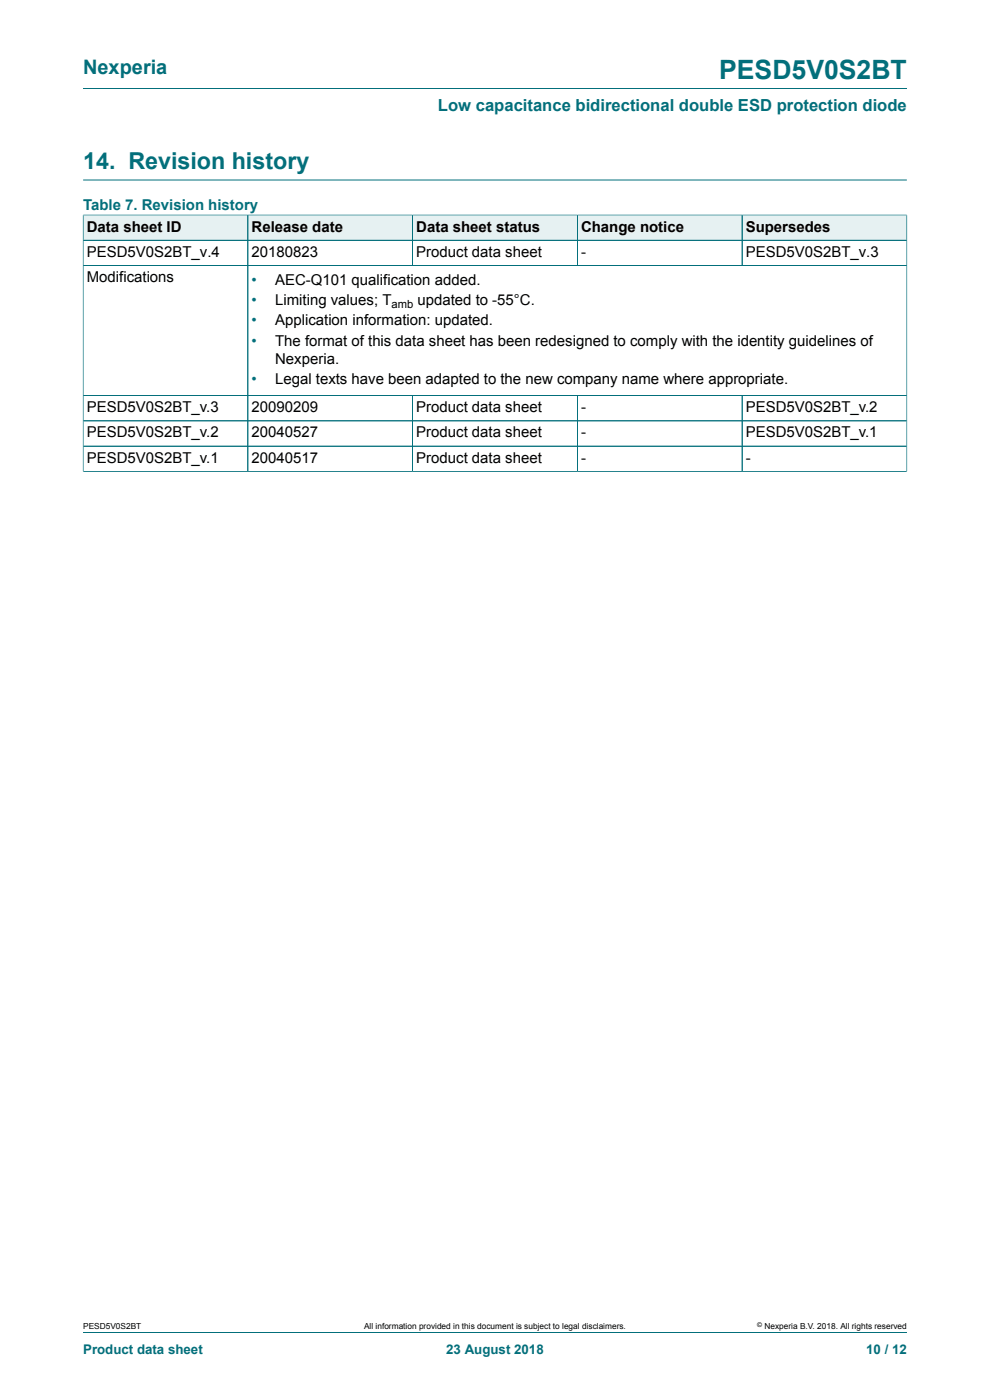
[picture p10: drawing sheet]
<svg xmlns="http://www.w3.org/2000/svg" width="210mm" height="297mm" viewBox="0 0 210 297" stroke-linecap="round" stroke-linejoin="round" font-family="sans-serif">
<defs><g id="words">
<text font-size="5.6" fill="#036f7b" x="152.6" y="16.8">PESD5V0S2BT</text>
<text font-size="4.9" fill="#036f7b" x="17.6" y="35.9">14. Revision history</text>
<text font-size="4.2" fill="#036f7b" x="17.6" y="15.6">Nexperia</text>
<text font-size="3.5" fill="#036f7b" x="92.9" y="23.7">Low capacitance bidirectional double ESD protection diode</text>
<g font-size="3.2" fill="#036f7b">
<text x="17.6" y="44.5">Table 7. Revision history</text>
<text x="53.4" y="60.4">•</text>
<text x="53.4" y="64.7">•</text>
<text x="53.4" y="69">•</text>
<text x="53.4" y="73.4">•</text>
<text x="53.4" y="81.5">•</text>
</g>
<g font-size="3.2">
<text x="18.4" y="49.1">Data sheet ID</text>
<text x="53.4" y="49.1">Release date</text>
<text x="88.3" y="49.1">Data sheet status</text>
<text x="123.2" y="49.1">Change notice</text>
<text x="158.2" y="49.1">Supersedes</text>
<text x="18.4" y="54.5">PESD5V0S2BT_v.4</text>
<text x="18.4" y="59.8">Modifications</text>
<text x="53.4" y="54.5">20180823</text>
<text x="88.3" y="54.5">Product data sheet</text>
<text x="123.2" y="54.5">-</text>
<text x="158.2" y="54.5">PESD5V0S2BT_v.3</text>
<text x="58.4" y="60.4">AEC-Q101 qualification added.</text>
<text x="58.4" y="64.7">Limiting values; T</text>
<text x="88.6" y="64.7">updated to -55°C.</text>
<text x="58.4" y="69">Application information: updated.</text>
<text x="58.4" y="73.4">The format of this data sheet has been redesigned to comply with the identity guidelines of</text>
<text x="58.4" y="77.2">Nexperia.</text>
<text x="58.4" y="81.5">Legal texts have been adapted to the new company name where appropriate.</text>
<text x="18.4" y="87.4">PESD5V0S2BT_v.3</text>
<text x="53.4" y="87.4">20090209</text>
<text x="88.3" y="87.4">Product data sheet</text>
<text x="123.2" y="87.4">-</text>
<text x="158.2" y="87.4">PESD5V0S2BT_v.2</text>
<text x="18.4" y="92.8">PESD5V0S2BT_v.2</text>
<text x="53.4" y="92.8">20040527</text>
<text x="88.3" y="92.8">Product data sheet</text>
<text x="123.2" y="92.8">-</text>
<text x="158.2" y="92.8">PESD5V0S2BT_v.1</text>
<text x="18.4" y="98.2">PESD5V0S2BT_v.1</text>
<text x="53.4" y="98.2">20040517</text>
<text x="88.3" y="98.2">Product data sheet</text>
<text x="123.2" y="98.2">-</text>
<text x="158.2" y="98.2">-</text>
</g>
<g font-size="2.8" fill="#036f7b">
<text x="17.6" y="287.2">Product data sheet</text>
<text x="94.7" y="287.2">23 August 2018</text>
<text x="183.7" y="287.2">10 / 12</text>
</g>
<text font-size="2.4" x="83" y="65.3">amb</text>
<g font-size="1.8">
<text x="17.6" y="282">PESD5V0S2BT</text>
<text x="77.2" y="282">All information provided in this document is subject to legal disclaimers.</text>
<text x="162.2" y="282">Nexperia B.V. 2018. All rights reserved</text>
</g>
<text font-size="1.4" x="160.6" y="281.6">©</text>
</g></defs>
<path d="M17.6 18.8h174.8M17.6 38.2h174.8" fill="none" stroke="#036f7b" stroke-width=".21"/>
<path d="M17.7 45.7h34.8v5.2h-34.8z" fill="#e6f1f2"/>
<path d="M17.6 45.5v5.5h35v-5.4h-35" fill="none" stroke="#036f7b" stroke-width=".21"/>
<path d="M52.7 45.7h34.8v5.2h-34.8z" fill="#e6f1f2"/>
<path d="M52.6 45.6h34.9v5.4h-34.9z" fill="none" stroke="#036f7b" stroke-width=".21"/>
<path d="M87.6 45.7h34.8v5.2h-34.8z" fill="#e6f1f2"/>
<path d="M87.5 45.6h35v5.4h-35z" fill="none" stroke="#036f7b" stroke-width=".21"/>
<path d="M122.5 45.7h34.8v5.2h-34.8z" fill="#e6f1f2"/>
<path d="M122.5 45.6h34.9v5.4h-34.9z" fill="none" stroke="#036f7b" stroke-width=".21"/>
<path d="M157.5 45.7h34.8v5.2h-34.8z" fill="#e6f1f2"/>
<g fill="none" stroke="#036f7b" stroke-width=".21">
<path d="M17.6 56.3h174.8M17.6 51h174.8M17.6 45.7v54.4M17.7 45.6h174.7M52.6 45.7v54.3M87.5 45.7v10.6M122.5 45.7v10.6M157.4 45.6v10.7M192.4 45.5v54.6M17.6 83.9h174.8M17.6 89.3h174.8M17.6 94.7h174.8"/>
<path d="M87.5 83.9v16.1M122.5 83.9v16.1M157.4 83.9v16.1M17.6 100h174.8M17.6 282.6h174.8"/>
</g>
<use href="#words"/>
</svg>
